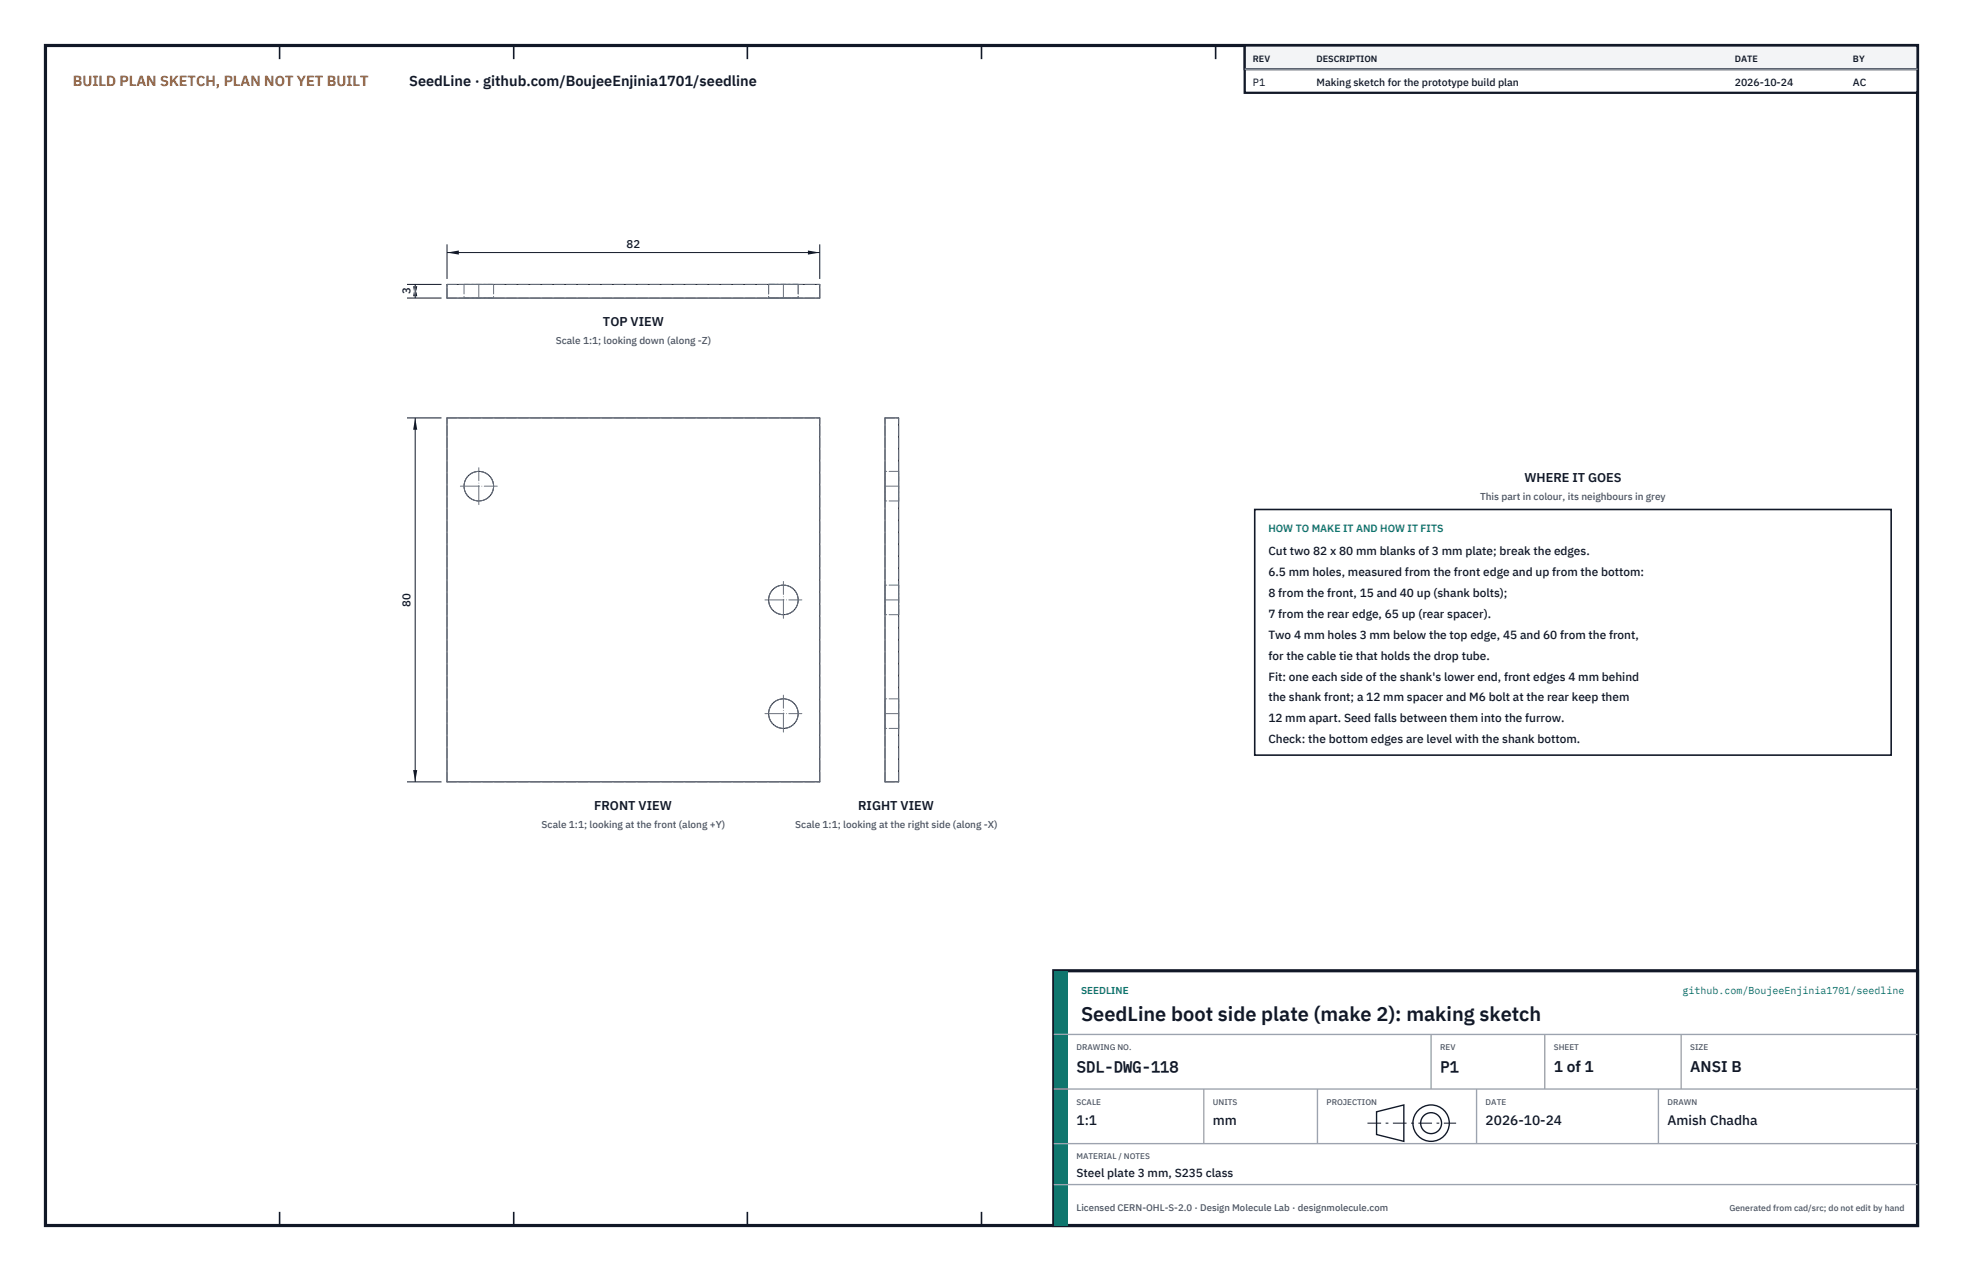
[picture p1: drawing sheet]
<svg xmlns="http://www.w3.org/2000/svg" width="432mm" height="279mm" viewBox="0 0 432 279" stroke-linecap="round" stroke-linejoin="round" font-family="sans-serif">
<defs><g id="words">
<text font-size="4.4" fill="#111827" x="237.8" y="224.4">SeedLine boot side plate (make 2): making sketch</text>
<g font-size="3.4" fill="#111827">
<text x="236.8" y="235.6">SDL-DWG-118</text>
<text x="316.8" y="235.6">P1</text>
<text x="341.8" y="235.6">1 of 1</text>
<text x="371.8" y="235.6">ANSI B</text>
</g>
<text font-size="3.2" fill="#b45309" x="16" y="19">BUILD PLAN SKETCH, PLAN NOT YET BUILT</text>
<text font-size="3.2" fill="#111827" x="90" y="19">SeedLine · github.com/BoujeeEnjinia1701/seedline</text>
<g font-size="3" fill="#111827">
<text x="236.8" y="247.2">1:1</text>
<text x="266.8" y="247.2">mm</text>
<text x="326.8" y="247.2">2026-10-24</text>
<text x="366.8" y="247.2">Amish Chadha</text>
</g>
<g font-size="2.8" fill="#111827">
<text x="132.6" y="71.7">TOP VIEW</text>
<text x="335.3" y="106">WHERE IT GOES</text>
<text x="130.7" y="178">FRONT VIEW</text>
<text x="188.8" y="178">RIGHT VIEW</text>
</g>
<g font-size="2.6" fill="#111827">
<text x="279" y="122">Cut two 82 x 80 mm blanks of 3 mm plate; break the edges.</text>
<text x="279" y="126.6">6.5 mm holes, measured from the front edge and up from the bottom:</text>
<text x="279" y="131.2">8 from the front, 15 and 40 up (shank bolts);</text>
<text x="279" y="135.8">7 from the rear edge, 65 up (rear spacer).</text>
<text x="279" y="140.4">Two 4 mm holes 3 mm below the top edge, 45 and 60 from the front,</text>
<text x="279" y="145">for the cable tie that holds the drop tube.</text>
<text x="279" y="149.6">Fit: one each side of the shank's lower end, front edges 4 mm behind</text>
<text x="279" y="154.2">the shank front; a 12 mm spacer and M6 bolt at the rear keep them</text>
<text x="279" y="158.8">12 mm apart. Seed falls between them into the furrow.</text>
<text x="279" y="163.4">Check: the bottom edges are level with the shank bottom.</text>
<text x="236.8" y="258.8">Steel plate 3 mm, S235 class</text>
</g>
<g font-size="2.5" fill="#111827">
<text x="137.8" y="54.5">82</text>
<text x="90.3" y="64.7" transform="rotate(-90 90.3 64.7)">3</text>
<text x="90.3" y="133.4" transform="rotate(-90 90.3 133.4)">80</text>
</g>
<g font-size="2.3" fill="#111827">
<text x="275.6" y="18.8">P1</text>
<text x="289.6" y="18.8">Making sketch for the prototype build plan</text>
<text x="381.6" y="18.8">2026-10-24</text>
<text x="407.6" y="18.8">AC</text>
</g>
<text font-size="2.3" fill="#0f766e" x="279" y="117">HOW TO MAKE IT AND HOW IT FITS</text>
<g font-size="2.2" fill="#4b5563">
<text x="122.2" y="75.7">Scale 1:1; looking down (along -Z)</text>
<text x="325.6" y="110">This part in colour, its neighbours in grey</text>
<text x="119.1" y="182">Scale 1:1; looking at the front (along +Y)</text>
<text x="174.9" y="182">Scale 1:1; looking at the right side (along -X)</text>
</g>
<g font-size="2.2" fill="#0f766e">
<text x="237.8" y="218.4">SEEDLINE</text>
<text x="370.1" y="218.4">github.com/BoujeeEnjinia1701/seedline</text>
</g>
<text font-size="2.1" fill="#4b5563" x="236.8" y="266.2">Licensed CERN-OHL-S-2.0 · Design Molecule Lab · designmolecule.com</text>
<g font-size="2" fill="#111827">
<text x="275.6" y="13.6">REV</text>
<text x="289.6" y="13.6">DESCRIPTION</text>
<text x="381.6" y="13.6">DATE</text>
<text x="407.6" y="13.6">BY</text>
</g>
<text font-size="1.9" fill="#4b5563" x="380.4" y="266.2">Generated from cad/src; do not edit by hand</text>
<g font-size="1.8" fill="#4b5563">
<text x="236.8" y="230.8">DRAWING NO.</text>
<text x="316.8" y="230.8">REV</text>
<text x="341.8" y="230.8">SHEET</text>
<text x="371.8" y="230.8">SIZE</text>
<text x="236.8" y="242.8">SCALE</text>
<text x="266.8" y="242.8">UNITS</text>
<text x="291.8" y="242.8">PROJECTION</text>
<text x="326.8" y="242.8">DATE</text>
<text x="366.8" y="242.8">DRAWN</text>
<text x="236.8" y="254.8">MATERIAL / NOTES</text>
</g>
</g></defs>
<path d="M10 10h411.8v259.4h-411.8z" fill="none" stroke="#111827" stroke-width=".7" stroke-linecap="butt"/>
<g fill="none" stroke="#111827" stroke-width=".35">
<path d="M61.5 10v3M113 10v3M164.4 10v3M215.9 10v3M267.4 10v3M318.9 10v3M370.3 10v3M61.5 266.4v3M113 266.4v3M164.4 266.4v3M215.9 266.4v3M267.4 266.4v3"/>
<path d="M318.9 266.4v3M370.3 266.4v3"/>
</g>
<g fill="none" stroke="#111727" stroke-width=".22">
<path d="M98.3 62.5h82v3h-82zM98.3 91.9h82v80h-82zM194.7 91.9h3v80h-3z"/>
<circle cx="105.3" cy="106.9" r="3.3"/>
<circle cx="172.3" cy="131.9" r="3.3"/>
<circle cx="172.3" cy="156.9" r="3.3"/>
</g>
<g fill="none" stroke="#6a7180" stroke-width=".22" stroke-dasharray="2.1 .5">
<path d="M98.3 65.5v-3M98.3 65.5h82M98.3 62.5h82M102.1 65.5h6.5M102.1 62.5h6.5M102.1 62.5v3M108.6 65.5h-6.5M108.6 62.5h-6.5M108.6 62.5v3M169.1 65.5h6.5M169.1 62.5h6.5M169.1 62.5v3"/>
<path d="M175.6 65.5h-6.5M175.6 62.5h-6.5M175.6 62.5v3M180.3 65.5v-3M98.3 91.9h82M194.7 91.9h3M194.7 106.9v-3.3M194.7 103.6v6.5M194.7 110.1v-3.2M197.7 106.9v-3.3M197.7 103.6v6.5M197.7 110.1v-3.2"/>
<path d="M197.7 103.6h-3M197.7 110.1h-3M194.7 131.9v-3.3M194.7 128.6v6.5M194.7 135.1v-3.2M197.7 131.9v-3.3M197.7 128.6v6.5M197.7 135.1v-3.2M197.7 128.6h-3M197.7 135.1h-3M194.7 156.9v-3.3M194.7 153.6v6.5"/>
<path d="M197.7 156.9v-3.3M197.7 153.6v6.5M197.7 153.6h-3M98.3 171.9v-80M98.3 171.9h82M180.3 171.9v-80M194.7 171.9v-80M194.7 171.9h3M194.7 160.1v-3.2M197.7 171.9v-80M197.7 160.1v-3.2M197.7 160.1h-3"/>
<circle cx="105.3" cy="106.9" r="3.3"/>
<circle cx="172.3" cy="131.9" r="3.3"/>
<circle cx="172.3" cy="156.9" r="3.3"/>
</g>
<path d="M105.3 62.5v3M172.3 62.5v3M101.3 106.9h8.1M105.3 110.9v-8.1M197.7 106.9h-3M168.3 131.9h8.1M172.3 135.9v-8.1M197.7 131.9h-3M168.3 156.9h8.1M197.7 156.9h-3M172.3 160.9v-8.1" fill="none" stroke="#6a7180" stroke-width=".22" stroke-dasharray="4.2 .5 0 .5"/>
<path d="M98.3 53.7v7.6M98.3 55.5h82M180.3 53.7v7.6" fill="none" stroke="#111827" stroke-width=".22"/>
<path d="M98.3 55.5l2.6-.4v.9zM177.7 55.1v.9l2.6-.5z" fill="#111827"/>
<path d="M89.5 62.5h7.6M89.5 65.5h7.6M91.3 62.5v3" fill="none" stroke="#111827" stroke-width=".22"/>
<path d="M91.3 62.5l-.4 2.6h.9zM90.9 62.9h.9l-.5 2.6z" fill="#111827"/>
<path d="M89.5 91.9h7.6M91.3 91.9v80M89.5 171.9h7.6" fill="none" stroke="#111827" stroke-width=".22"/>
<path d="M91.3 91.9l-.4 2.6h.9zM90.9 169.3h.9l-.5 2.6z" fill="#111827"/>
<path d="M276 112h140v54h-140z" fill="#fff" stroke="#111827" stroke-width=".35"/>
<path d="M273.8 10h148v10.4h-148z" fill="#fff" stroke="#111827" stroke-width=".5"/>
<path d="M273.8 10h148v5.2h-148z" fill="#f3f4f6" stroke="#111827" stroke-width=".5"/>
<path d="M273.8 15.2h148" fill="none" stroke="#9ca3af" stroke-width=".3"/>
<path d="M231.8 213.4h190v56h-190z" fill="#fff" stroke="#111827" stroke-width=".7" stroke-linecap="butt"/>
<path d="M231.8 213.4h3v56h-3z" fill="#0f766e"/>
<path d="M231.8 227.4h190M231.8 239.4h190M264.8 239.4v12M289.8 239.4v12M314.8 227.4v12M324.8 239.4v12M339.8 227.4v12M364.8 239.4v12M369.8 227.4v12M231.8 251.4h190M231.8 260.4h190" fill="none" stroke="#9ca3af" stroke-width=".3"/>
<g fill="none" stroke="#111827" stroke-width=".3">
<path d="M302.8 244.4l6-1.5v8l-6-1.5z"/>
<circle cx="314.8" cy="246.9" r="4"/>
<circle cx="314.8" cy="246.9" r="2.3"/>
</g>
<path d="M300.8 246.9h19.5" fill="none" stroke="#111827" stroke-width=".22" stroke-dasharray="3 1 .6 1" stroke-linecap="butt"/>
<use href="#words"/>
</svg>
